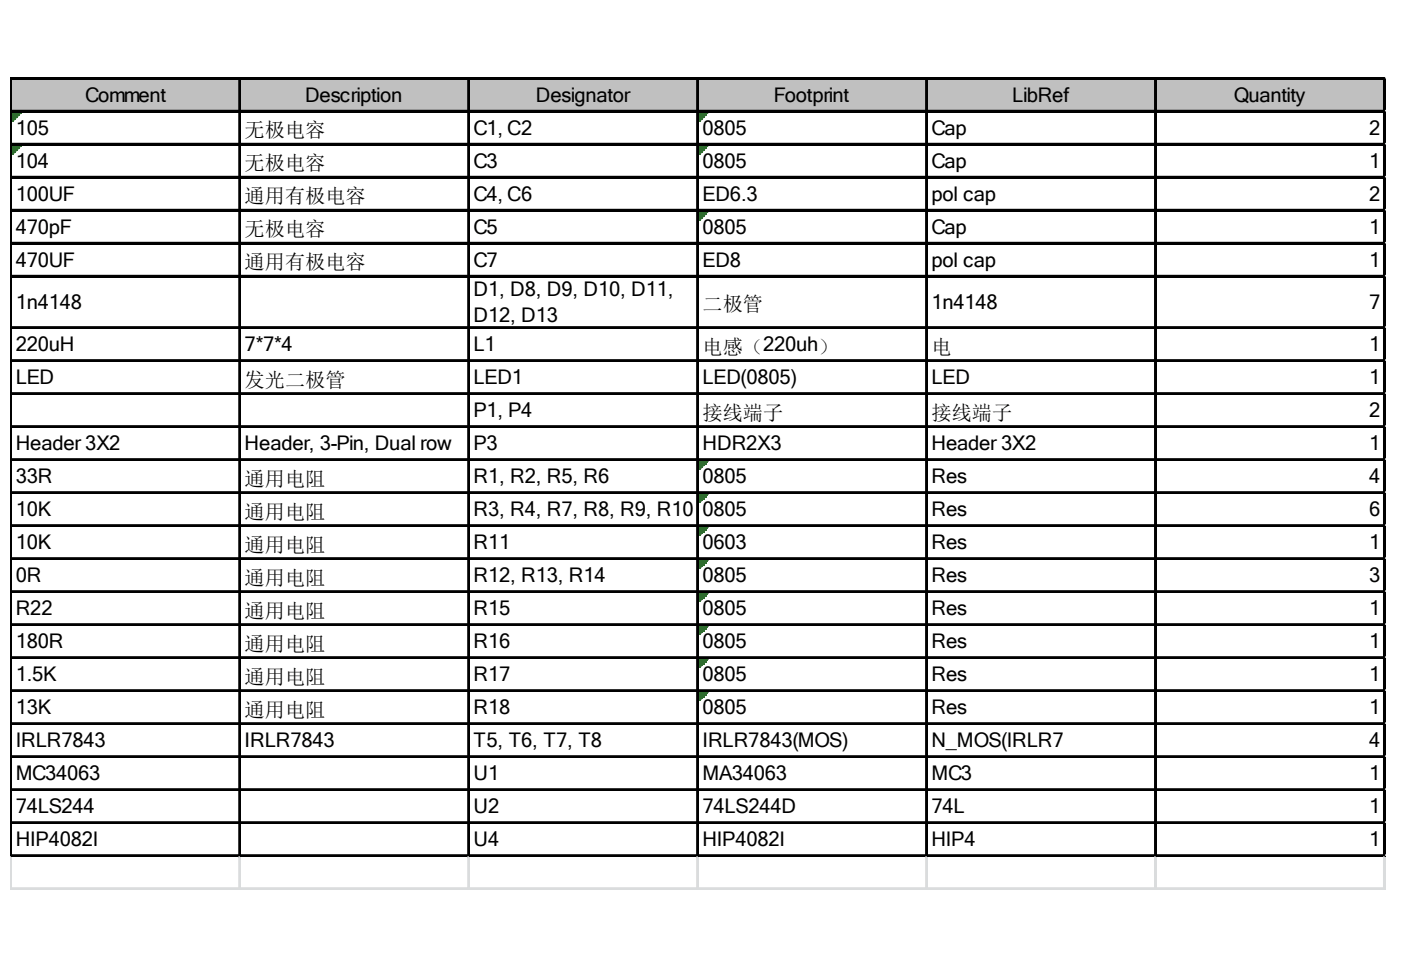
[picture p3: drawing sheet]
<svg xmlns="http://www.w3.org/2000/svg" width="289mm" height="200mm" viewBox="0 0 289 200" stroke-linecap="round" stroke-linejoin="round" font-family="sans-serif">
<defs><g id="words">
<g font-size="4.2">
<text x="17.6" y="21">Comment</text>
<text x="62.9" y="21">Description</text>
<text x="110.5" y="21">Designator</text>
<text x="159.6" y="21">Footprint</text>
<text x="208.7" y="21">LibRef</text>
<text x="254.4" y="21">Quantity</text>
<text x="3.2" y="27.8">105</text>
<text x="50.5" y="28.3">无极电容</text>
<text x="97.7" y="27.8">C1, C2</text>
<text x="144.9" y="27.8">0805</text>
<text x="192.1" y="27.8">Cap</text>
<text x="282.4" y="27.8">2</text>
<text x="3.2" y="34.6">104</text>
<text x="50.5" y="35.1">无极电容</text>
<text x="97.7" y="34.6">C3</text>
<text x="144.9" y="34.6">0805</text>
<text x="192.1" y="34.6">Cap</text>
<text x="282.4" y="34.6">1</text>
<text x="3.2" y="41.4">100UF</text>
<text x="50.5" y="41.9">通用有极电容</text>
<text x="97.7" y="41.4">C4, C6</text>
<text x="144.9" y="41.4">ED6.3</text>
<text x="192.1" y="41.4">pol cap</text>
<text x="282.4" y="41.4">2</text>
<text x="3.2" y="48.2">470pF</text>
<text x="50.5" y="48.7">无极电容</text>
<text x="97.7" y="48.2">C5</text>
<text x="144.9" y="48.2">0805</text>
<text x="192.1" y="48.2">Cap</text>
<text x="282.4" y="48.2">1</text>
<text x="3.2" y="55">470UF</text>
<text x="50.5" y="55.5">通用有极电容</text>
<text x="97.7" y="55">C7</text>
<text x="144.9" y="55">ED8</text>
<text x="192.1" y="55">pol cap</text>
<text x="282.4" y="55">1</text>
<text x="3.2" y="63.7">1n4148</text>
<text x="97.7" y="61.1">D1, D8, D9, D10, D11,</text>
<text x="144.9" y="64.2">二极管</text>
<text x="192.1" y="63.7">1n4148</text>
<text x="282.4" y="63.7">7</text>
<text x="97.7" y="66.4">D12, D13</text>
<text x="3.2" y="72.4">220uH</text>
<text x="50.5" y="72.4">7*7*4</text>
<text x="97.7" y="72.4">L1</text>
<text x="144.9" y="72.9">电感（220uh）</text>
<text x="192.1" y="72.9">电</text>
<text x="282.4" y="72.4">1</text>
<text x="3.2" y="79.2">LED</text>
<text x="50.5" y="79.7">发光二极管</text>
<text x="97.7" y="79.2">LED1</text>
<text x="144.9" y="79.2">LED(0805)</text>
<text x="192.1" y="79.2">LED</text>
<text x="282.4" y="79.2">1</text>
<text x="97.7" y="86">P1, P4</text>
<text x="144.9" y="86.5">接线端子</text>
<text x="192.1" y="86.5">接线端子</text>
<text x="282.4" y="86">2</text>
<text x="3.2" y="92.8">Header 3X2</text>
<text x="50.5" y="92.8">Header, 3-Pin, Dual row</text>
<text x="97.7" y="92.8">P3</text>
<text x="144.9" y="92.8">HDR2X3</text>
<text x="192.1" y="92.8">Header 3X2</text>
<text x="282.4" y="92.8">1</text>
<text x="3.2" y="99.6">33R</text>
<text x="50.5" y="100.1">通用电阻</text>
<text x="97.7" y="99.6">R1, R2, R5, R6</text>
<text x="144.9" y="99.6">0805</text>
<text x="192.1" y="99.6">Res</text>
<text x="282.4" y="99.6">4</text>
<text x="3.2" y="106.4">10K</text>
<text x="50.5" y="106.9">通用电阻</text>
<text x="97.7" y="106.4">R3, R4, R7, R8, R9, R10</text>
<text x="144.9" y="106.4">0805</text>
<text x="192.1" y="106.4">Res</text>
<text x="282.4" y="106.4">6</text>
<text x="3.2" y="113.2">10K</text>
<text x="50.5" y="113.7">通用电阻</text>
<text x="97.7" y="113.2">R11</text>
<text x="144.9" y="113.2">0603</text>
<text x="192.1" y="113.2">Res</text>
<text x="282.4" y="113.2">1</text>
<text x="3.2" y="120.1">0R</text>
<text x="50.5" y="120.5">通用电阻</text>
<text x="97.7" y="120.1">R12, R13, R14</text>
<text x="144.9" y="120.1">0805</text>
<text x="192.1" y="120.1">Res</text>
<text x="282.4" y="120.1">3</text>
<text x="3.2" y="126.9">R22</text>
<text x="50.5" y="127.4">通用电阻</text>
<text x="97.7" y="126.9">R15</text>
<text x="144.9" y="126.9">0805</text>
<text x="192.1" y="126.9">Res</text>
<text x="282.4" y="126.9">1</text>
<text x="3.2" y="133.7">180R</text>
<text x="50.5" y="134.2">通用电阻</text>
<text x="97.7" y="133.7">R16</text>
<text x="144.9" y="133.7">0805</text>
<text x="192.1" y="133.7">Res</text>
<text x="282.4" y="133.7">1</text>
<text x="3.2" y="140.5">1.5K</text>
<text x="50.5" y="141">通用电阻</text>
<text x="97.7" y="140.5">R17</text>
<text x="144.9" y="140.5">0805</text>
<text x="192.1" y="140.5">Res</text>
<text x="282.4" y="140.5">1</text>
<text x="3.2" y="147.3">13K</text>
<text x="50.5" y="147.8">通用电阻</text>
<text x="97.7" y="147.3">R18</text>
<text x="144.9" y="147.3">0805</text>
<text x="192.1" y="147.3">Res</text>
<text x="282.4" y="147.3">1</text>
<text x="3.2" y="154.1">IRLR7843</text>
<text x="50.5" y="154.1">IRLR7843</text>
<text x="97.7" y="154.1">T5, T6, T7, T8</text>
<text x="144.9" y="154.1">IRLR7843(MOS)</text>
<text x="192.1" y="154.1">N_MOS(IRLR7</text>
<text x="282.4" y="154.1">4</text>
<text x="3.2" y="160.9">MC34063</text>
<text x="97.7" y="160.9">U1</text>
<text x="144.9" y="160.9">MA34063</text>
<text x="192.1" y="160.9">MC3</text>
<text x="282.4" y="160.9">1</text>
<text x="3.2" y="167.7">74LS244</text>
<text x="97.7" y="167.7">U2</text>
<text x="144.9" y="167.7">74LS244D</text>
<text x="192.1" y="167.7">74L</text>
<text x="282.4" y="167.7">1</text>
<text x="3.2" y="174.5">HIP4082I</text>
<text x="97.7" y="174.5">U4</text>
<text x="144.9" y="174.5">HIP4082I</text>
<text x="192.1" y="174.5">HIP4</text>
<text x="282.4" y="174.5">1</text>
</g>
</g></defs>
<path d="M2.4 16.3h283.4v6.9h-283.4z" fill="#c0c0c0"/>
<path d="M2.5 23.2h1.9" fill="none" stroke="#008000" stroke-width=".38"/>
<path d="M2.5 23.2h1.9v.4h-1.9z" fill="#008000"/>
<path d="M2.5 23.6h1.5" fill="none" stroke="#008000" stroke-width=".38"/>
<path d="M2.5 23.6h1.5v.4h-1.5z" fill="#008000"/>
<path d="M2.5 24h1.1" fill="none" stroke="#008000" stroke-width=".38"/>
<path d="M2.5 24h1.1v.3h-1.1z" fill="#008000"/>
<path d="M2.5 24.3h.7" fill="none" stroke="#008000" stroke-width=".38"/>
<path d="M2.5 24.3h.7v.4h-.7z" fill="#008000"/>
<path d="M2.5 24.7h.4" fill="none" stroke="#008000" stroke-width=".38"/>
<path d="M2.5 24.7h.4v.4h-.4z" fill="#008000"/>
<path d="M144.1 23.2h1.9" fill="none" stroke="#008000" stroke-width=".38"/>
<path d="M144.1 23.2h1.9v.4h-1.9z" fill="#008000"/>
<path d="M144.1 23.6h1.5" fill="none" stroke="#008000" stroke-width=".38"/>
<path d="M144.1 23.6h1.5v.4h-1.5z" fill="#008000"/>
<path d="M144.1 24h1.2" fill="none" stroke="#008000" stroke-width=".38"/>
<path d="M144.1 24h1.2v.3h-1.2z" fill="#008000"/>
<path d="M144.1 24.3h.8" fill="none" stroke="#008000" stroke-width=".38"/>
<path d="M144.1 24.3h.8v.4h-.8z" fill="#008000"/>
<path d="M144.1 24.7h.4" fill="none" stroke="#008000" stroke-width=".38"/>
<path d="M144.1 24.7h.4v.4h-.4z" fill="#008000"/>
<path d="M2.5 30h1.9" fill="none" stroke="#008000" stroke-width=".38"/>
<path d="M2.5 30h1.9v.4h-1.9z" fill="#008000"/>
<path d="M2.5 30.4h1.5" fill="none" stroke="#008000" stroke-width=".38"/>
<path d="M2.5 30.4h1.5v.4h-1.5z" fill="#008000"/>
<path d="M2.5 30.8h1.1" fill="none" stroke="#008000" stroke-width=".38"/>
<path d="M2.5 30.8h1.1v.3h-1.1z" fill="#008000"/>
<path d="M2.5 31.1h.7" fill="none" stroke="#008000" stroke-width=".38"/>
<path d="M2.5 31.1h.7v.4h-.7z" fill="#008000"/>
<path d="M2.5 31.5h.4" fill="none" stroke="#008000" stroke-width=".38"/>
<path d="M2.5 31.5h.4v.4h-.4z" fill="#008000"/>
<path d="M144.1 30h1.9" fill="none" stroke="#008000" stroke-width=".38"/>
<path d="M144.1 30h1.9v.4h-1.9z" fill="#008000"/>
<path d="M144.1 30.4h1.5" fill="none" stroke="#008000" stroke-width=".38"/>
<path d="M144.1 30.4h1.5v.4h-1.5z" fill="#008000"/>
<path d="M144.1 30.8h1.2" fill="none" stroke="#008000" stroke-width=".38"/>
<path d="M144.1 30.8h1.2v.3h-1.2z" fill="#008000"/>
<path d="M144.1 31.1h.8" fill="none" stroke="#008000" stroke-width=".38"/>
<path d="M144.1 31.1h.8v.4h-.8z" fill="#008000"/>
<path d="M144.1 31.5h.4" fill="none" stroke="#008000" stroke-width=".38"/>
<path d="M144.1 31.5h.4v.4h-.4z" fill="#008000"/>
<path d="M144.1 43.6h1.9" fill="none" stroke="#008000" stroke-width=".38"/>
<path d="M144.1 43.6h1.9v.4h-1.9z" fill="#008000"/>
<path d="M144.1 44h1.5" fill="none" stroke="#008000" stroke-width=".38"/>
<path d="M144.1 44h1.5v.4h-1.5z" fill="#008000"/>
<path d="M144.1 44.4h1.2" fill="none" stroke="#008000" stroke-width=".38"/>
<path d="M144.1 44.4h1.2v.4h-1.2z" fill="#008000"/>
<path d="M144.1 44.8h.8" fill="none" stroke="#008000" stroke-width=".38"/>
<path d="M144.1 44.8h.8v.3h-.8z" fill="#008000"/>
<path d="M144.1 45.1h.4" fill="none" stroke="#008000" stroke-width=".38"/>
<path d="M144.1 45.1h.4v.4h-.4z" fill="#008000"/>
<path d="M144.1 95h1.9" fill="none" stroke="#008000" stroke-width=".38"/>
<path d="M144.1 95h1.9v.4h-1.9z" fill="#008000"/>
<path d="M144.1 95.4h1.5" fill="none" stroke="#008000" stroke-width=".38"/>
<path d="M144.1 95.4h1.5v.4h-1.5z" fill="#008000"/>
<path d="M144.1 95.8h1.2" fill="none" stroke="#008000" stroke-width=".38"/>
<path d="M144.1 95.8h1.2v.4h-1.2z" fill="#008000"/>
<path d="M144.1 96.2h.8" fill="none" stroke="#008000" stroke-width=".38"/>
<path d="M144.1 96.2h.8v.4h-.8z" fill="#008000"/>
<path d="M144.1 96.6h.4" fill="none" stroke="#008000" stroke-width=".38"/>
<path d="M144.1 96.6h.4v.3h-.4z" fill="#008000"/>
<path d="M144.1 101.9h1.9" fill="none" stroke="#008000" stroke-width=".38"/>
<path d="M144.1 101.9h1.9v.3h-1.9z" fill="#008000"/>
<path d="M144.1 102.2h1.5" fill="none" stroke="#008000" stroke-width=".38"/>
<path d="M144.1 102.2h1.5v.4h-1.5z" fill="#008000"/>
<path d="M144.1 102.6h1.2" fill="none" stroke="#008000" stroke-width=".38"/>
<path d="M144.1 102.6h1.2v.4h-1.2z" fill="#008000"/>
<path d="M144.1 103h.8" fill="none" stroke="#008000" stroke-width=".38"/>
<path d="M144.1 103h.8v.4h-.8z" fill="#008000"/>
<path d="M144.1 103.4h.4" fill="none" stroke="#008000" stroke-width=".38"/>
<path d="M144.1 103.4h.4v.3h-.4z" fill="#008000"/>
<path d="M144.1 108.7h1.9" fill="none" stroke="#008000" stroke-width=".38"/>
<path d="M144.1 108.7h1.9v.3h-1.9z" fill="#008000"/>
<path d="M144.1 109h1.5" fill="none" stroke="#008000" stroke-width=".38"/>
<path d="M144.1 109h1.5v.4h-1.5z" fill="#008000"/>
<path d="M144.1 109.4h1.2" fill="none" stroke="#008000" stroke-width=".38"/>
<path d="M144.1 109.4h1.2v.4h-1.2z" fill="#008000"/>
<path d="M144.1 109.8h.8" fill="none" stroke="#008000" stroke-width=".38"/>
<path d="M144.1 109.8h.8v.4h-.8z" fill="#008000"/>
<path d="M144.1 110.2h.4" fill="none" stroke="#008000" stroke-width=".38"/>
<path d="M144.1 110.2h.4v.3h-.4z" fill="#008000"/>
<path d="M144.1 115.5h1.9" fill="none" stroke="#008000" stroke-width=".38"/>
<path d="M144.1 115.5h1.9v.3h-1.9z" fill="#008000"/>
<path d="M144.1 115.8h1.5" fill="none" stroke="#008000" stroke-width=".38"/>
<path d="M144.1 115.8h1.5v.4h-1.5z" fill="#008000"/>
<path d="M144.1 116.2h1.2" fill="none" stroke="#008000" stroke-width=".38"/>
<path d="M144.1 116.2h1.2v.4h-1.2z" fill="#008000"/>
<path d="M144.1 116.6h.8" fill="none" stroke="#008000" stroke-width=".38"/>
<path d="M144.1 116.6h.8v.4h-.8z" fill="#008000"/>
<path d="M144.1 117h.4" fill="none" stroke="#008000" stroke-width=".38"/>
<path d="M144.1 117h.4v.4h-.4z" fill="#008000"/>
<path d="M144.1 122.3h1.9" fill="none" stroke="#008000" stroke-width=".38"/>
<path d="M144.1 122.3h1.9v.3h-1.9z" fill="#008000"/>
<path d="M144.1 122.6h1.5" fill="none" stroke="#008000" stroke-width=".38"/>
<path d="M144.1 122.6h1.5v.4h-1.5z" fill="#008000"/>
<path d="M144.1 123h1.2" fill="none" stroke="#008000" stroke-width=".38"/>
<path d="M144.1 123h1.2v.4h-1.2z" fill="#008000"/>
<path d="M144.1 123.4h.8" fill="none" stroke="#008000" stroke-width=".38"/>
<path d="M144.1 123.4h.8v.4h-.8z" fill="#008000"/>
<path d="M144.1 123.8h.4" fill="none" stroke="#008000" stroke-width=".38"/>
<path d="M144.1 123.8h.4v.4h-.4z" fill="#008000"/>
<path d="M144.1 129.1h1.9" fill="none" stroke="#008000" stroke-width=".38"/>
<path d="M144.1 129.1h1.9v.4h-1.9z" fill="#008000"/>
<path d="M144.1 129.5h1.5" fill="none" stroke="#008000" stroke-width=".38"/>
<path d="M144.1 129.5h1.5v.3h-1.5z" fill="#008000"/>
<path d="M144.1 129.8h1.2" fill="none" stroke="#008000" stroke-width=".38"/>
<path d="M144.1 129.8h1.2v.4h-1.2z" fill="#008000"/>
<path d="M144.1 130.2h.8" fill="none" stroke="#008000" stroke-width=".38"/>
<path d="M144.1 130.2h.8v.4h-.8z" fill="#008000"/>
<path d="M144.1 130.6h.4" fill="none" stroke="#008000" stroke-width=".38"/>
<path d="M144.1 130.6h.4v.4h-.4z" fill="#008000"/>
<path d="M144.1 135.9h1.9" fill="none" stroke="#008000" stroke-width=".38"/>
<path d="M144.1 135.9h1.9v.4h-1.9z" fill="#008000"/>
<path d="M144.1 136.3h1.5" fill="none" stroke="#008000" stroke-width=".38"/>
<path d="M144.1 136.3h1.5v.3h-1.5z" fill="#008000"/>
<path d="M144.1 136.6h1.2" fill="none" stroke="#008000" stroke-width=".38"/>
<path d="M144.1 136.6h1.2v.4h-1.2z" fill="#008000"/>
<path d="M144.1 137h.8" fill="none" stroke="#008000" stroke-width=".38"/>
<path d="M144.1 137h.8v.4h-.8z" fill="#008000"/>
<path d="M144.1 137.4h.4" fill="none" stroke="#008000" stroke-width=".38"/>
<path d="M144.1 137.4h.4v.4h-.4z" fill="#008000"/>
<path d="M144.1 142.7h1.9" fill="none" stroke="#008000" stroke-width=".38"/>
<path d="M144.1 142.7h1.9v.4h-1.9z" fill="#008000"/>
<path d="M144.1 143.1h1.5" fill="none" stroke="#008000" stroke-width=".38"/>
<path d="M144.1 143.1h1.5v.3h-1.5z" fill="#008000"/>
<path d="M144.1 143.4h1.2" fill="none" stroke="#008000" stroke-width=".38"/>
<path d="M144.1 143.4h1.2v.4h-1.2z" fill="#008000"/>
<path d="M144.1 143.8h.8" fill="none" stroke="#008000" stroke-width=".38"/>
<path d="M144.1 143.8h.8v.4h-.8z" fill="#008000"/>
<path d="M144.1 144.2h.4" fill="none" stroke="#008000" stroke-width=".38"/>
<path d="M144.1 144.2h.4v.4h-.4z" fill="#008000"/>
<g fill="none" stroke="#000" stroke-width=".38">
<path d="M2.1 16v160.7M2.3 16v160.7M2.5 16h283.3M2.5 16.2h283.3M49.3 16.4v160.3M49.5 16.4v160.3M96.5 16.4v160.3M96.7 16.4v160.3M143.8 16.4v160.3M143.9 16.4v160.3M191 16.4v160.3M191.2 16.4v160.3"/>
<path d="M238.2 16.4v160.3M238.4 16.4v160.3M285.4 16.4v160.3M2.5 22.8h283.3M2.5 23h283.3M2.5 29.6h283.3M2.5 29.8h283.3M2.5 36.4h283.3M2.5 36.6h283.3M2.5 43.2h283.3M2.5 43.4h283.3M2.5 50h283.3"/>
<path d="M2.5 50.2h283.3M2.5 56.9h283.3M2.5 57h283.3M2.5 67.4h283.3M2.5 67.6h283.3M2.5 74.2h283.3M2.5 74.4h283.3M2.5 81.1h283.3M2.5 81.2h283.3M2.5 87.9h283.3M2.5 88.1h283.3M2.5 94.7h283.3"/>
<path d="M2.5 94.9h283.3M2.5 101.5h283.3M2.5 101.7h283.3M2.5 108.3h283.3M2.5 108.5h283.3M2.5 115.1h283.3M2.5 115.3h283.3M2.5 121.9h283.3M2.5 122.1h283.3M2.5 128.7h283.3M2.5 128.9h283.3M2.5 135.5h283.3"/>
<path d="M2.5 135.7h283.3M2.5 142.3h283.3M2.5 142.5h283.3M2.5 149.1h283.3M2.5 149.3h283.3M2.5 155.9h283.3M2.5 156.1h283.3M2.5 162.7h283.3M2.5 162.9h283.3M2.5 169.5h283.3M2.5 169.7h283.3M2.5 176.3h283.3"/>
<path d="M2.5 176.5h283.3"/>
</g>
<path d="M285.6 16.4v160.3" fill="none" stroke="#000" stroke-width=".37"/>
<g fill="none" stroke="#dadcdd" stroke-width=".38">
<path d="M2.1 176.7v6.8M2.3 176.7v6.8M49.3 176.7v6.8M49.5 176.7v6.8M96.5 176.7v6.8M96.7 176.7v6.8M143.8 176.7v6.8M143.9 176.7v6.8M191 176.7v6.8M191.2 176.7v6.8M238.2 176.7v6.8M238.4 176.7v6.8"/>
<path d="M285.4 176.7v6.8M2.1 183.1h283.7M2.1 183.3h283.7"/>
</g>
<path d="M285.6 176.7v6.8" fill="none" stroke="#dadcdd" stroke-width=".37"/>
<use href="#words"/>
</svg>
